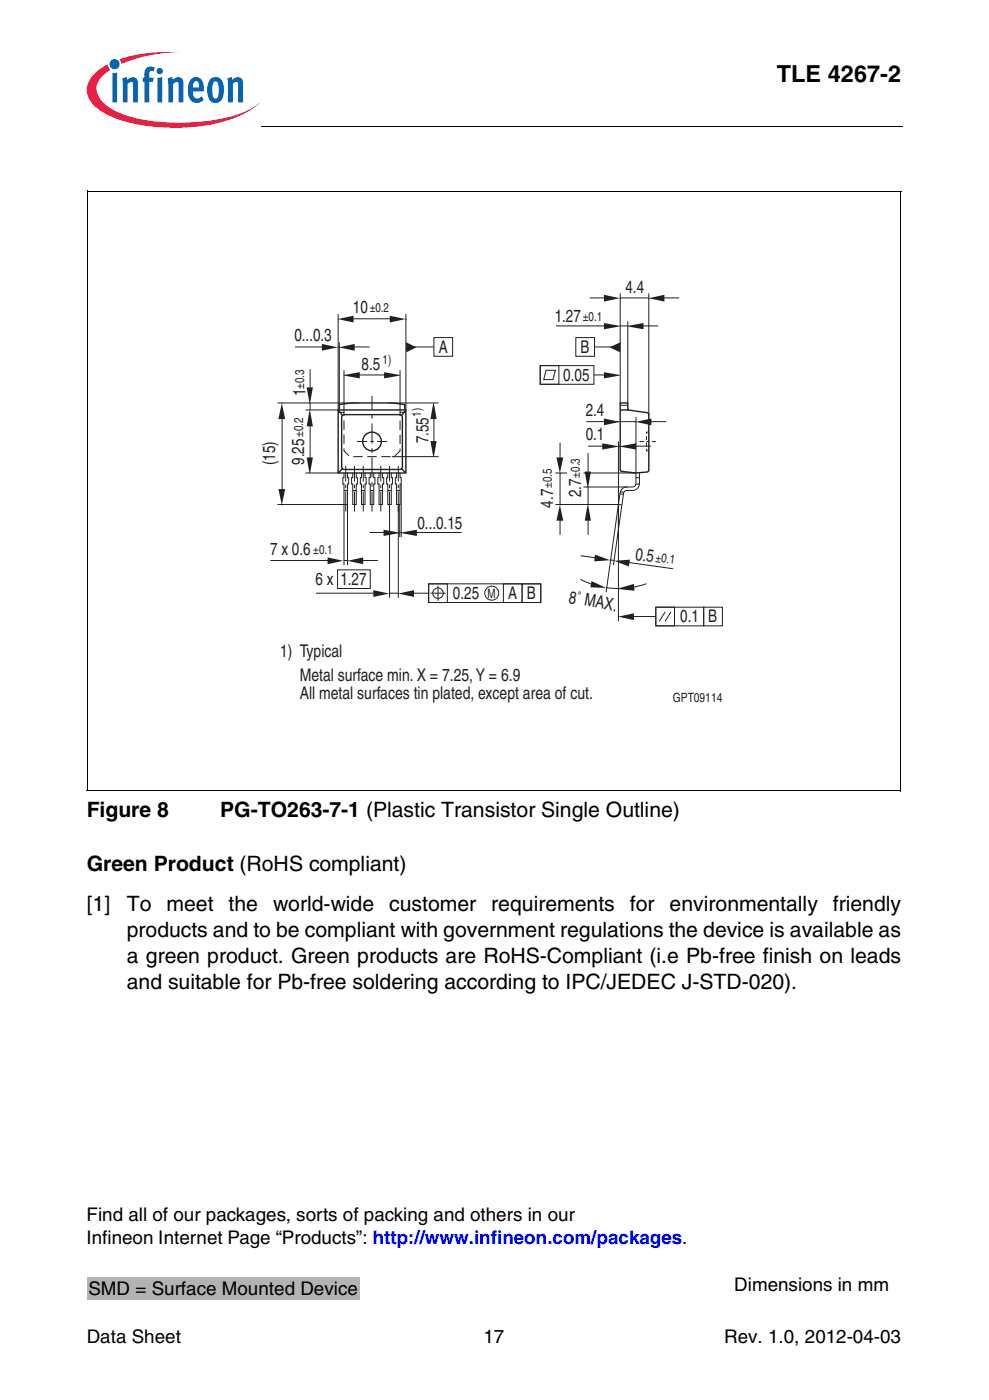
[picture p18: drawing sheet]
<svg xmlns="http://www.w3.org/2000/svg" width="148mm" height="210mm" viewBox="0 0 148 210" stroke-linecap="round" stroke-linejoin="round" font-family="sans-serif">
<defs><g id="words">
<text font-size="3.5" x="116.4" y="12.2">TLE 4267-2</text>
<g font-size="3.2">
<text x="13" y="122.5">Figure 8</text>
<text x="33" y="122.5">PG-TO263-7-1 (Plastic Transistor Single Outline)</text>
<text x="13" y="130.6">Green Product (RoHS compliant)</text>
<text x="13" y="136.6">[1]</text>
<text x="19" y="136.6">To</text>
<text x="25" y="136.6">meet</text>
<text x="34.2" y="136.6">the</text>
<text x="40.9" y="136.6">world-wide</text>
<text x="58.3" y="136.6">customer</text>
<text x="73.6" y="136.6">requirements</text>
<text x="94.4" y="136.6">for</text>
<text x="100.3" y="136.6">environmentally</text>
<text x="124.8" y="136.6">friendly</text>
<text x="19" y="140.5">products and to be compliant with government regulations the device is available as</text>
<text x="19" y="144.4">a green product. Green products are RoHS-Compliant (i.e Pb-free finish on leads</text>
<text x="19" y="148.2">and suitable for Pb-free soldering according to IPC/JEDEC J-STD-020).</text>
</g>
<g font-size="2.8">
<text x="13" y="183">Find all of our packages, sorts of packing and others in our</text>
<text x="13" y="186.6">Infineon Internet Page “Products”: http://www.infineon.com/packages.</text>
<text x="13.3" y="194.2">SMD = Surface Mounted Device</text>
<text x="110" y="193.6">Dimensions in mm</text>
<text x="13" y="201.3">Data Sheet</text>
<text x="72.4" y="201.3">17</text>
<text x="108.5" y="201.3">Rev. 1.0, 2012-04-03</text>
</g>
<g font-size="2.6" fill="#231f20">
<text x="52.9" y="46.9">10</text>
<text x="93.7" y="44">4.4</text>
<text x="44.1" y="51.1">0...0.3</text>
<text x="65.7" y="52.9">A</text>
<text x="83.1" y="48.3">1.27</text>
<text x="87" y="52.9">B</text>
<text x="45.8" y="59.4" transform="rotate(-90 45.8 59.4)">1</text>
<text x="54.2" y="55.5">8.5</text>
<text x="84.4" y="57.1">0.05</text>
<text x="87.8" y="62.3">2.4</text>
<text x="41.2" y="69.7" transform="rotate(-90 41.2 69.7)">(15)</text>
<text x="45.6" y="69.7" transform="rotate(-90 45.6 69.7)">9.25</text>
<text x="64.2" y="66.5" transform="rotate(-90 64.2 66.5)">7.55</text>
<text x="87.8" y="66">0.1</text>
<text x="82.9" y="76.1" transform="rotate(-90 82.9 76.1)">4.7</text>
<text x="87.1" y="74.5" transform="rotate(-90 87.1 74.5)">2.7</text>
<text x="40.5" y="83.2">7 x 0.6</text>
<text x="62.5" y="79.3">0...0.15</text>
<text x="95.1" y="83.9" transform="rotate(8 95.1 83.9)">0.5</text>
<text x="47.3" y="87.7">6 x</text>
<text x="51" y="87.7">1.27</text>
<text x="67.9" y="89.8">0.25</text>
<text x="76.1" y="89.8">A</text>
<text x="78.9" y="89.8">B</text>
<text x="85.1" y="90.4" transform="rotate(10 85.1 90.4)">8˚ MAX.</text>
<text x="101.9" y="93.3">0.1</text>
<text x="106.1" y="93.3">B</text>
<text x="42" y="98.6">1) Typical</text>
<text x="44.9" y="102.1">Metal surface min. X = 7.25, Y = 6.9</text>
<text x="44.9" y="104.8">All metal surfaces tin plated, except area of cut.</text>
</g>
<g font-size="1.9" fill="#231f20">
<text x="55.4" y="46.8">±0.2</text>
<text x="87.3" y="48.2">±0.1</text>
<text x="45.6" y="58.3" transform="rotate(-90 45.6 58.3)">±0.3</text>
<text x="57.3" y="54.6">1)</text>
<text x="45.4" y="65.5" transform="rotate(-90 45.4 65.5)">±0.2</text>
<text x="63.1" y="62.5" transform="rotate(-90 63.1 62.5)">1)</text>
<text x="86.9" y="71.6" transform="rotate(-90 86.9 71.6)">±0.3</text>
<text x="82.7" y="73.2" transform="rotate(-90 82.7 73.2)">±0.5</text>
<text x="46.9" y="83">±0.1</text>
<text x="73.1" y="89.6">M</text>
<text x="98.2" y="84.2" transform="rotate(8 98.2 84.2)">±0.1</text>
<text x="100.8" y="105.3">GPT09114</text>
</g>
</g></defs>
<circle cx="17.2" cy="9.6" r=".76" fill="#0166b3"/>
<g fill="#ed1a40">
<path d="M17.9 8.9l2.4-.7a25.6 25.6 0 0 1 6.5-.4 22.2 22.2 0 0 0-8.2 1.6l-.4 .2z"/>
<path d="M14.3 11l1.8-1.4 .1 .4 .3 .5a4 4 0 0 0-2 2.5 3.3 3.3 0 0 0 1.7 3 15.2 15.2 0 0 0 7.1 2.2 29.4 29.4 0 0 0 13.3-1.4l1.6-.9 .6-.5a12.9 12.9 0 0 1-6.4 3.1 29.2 29.2 0 0 1-15-.7 7.9 7.9 0 0 1-4-2.9 3.1 3.1 0 0 1 .9-3.9z"/>
</g>
<g fill="#0166b3">
<path d="M16.8 11l.7-.1v4.5h-.7z"/>
<path d="M18.3 11.7l.7-.1 .1 .4a.85 .85 0 0 1 1-.4 .85 .85 0 0 1 .6 .9v2.9h-.7l-.1-2.9a.29 .29 0 0 0-.4-.2l-.4 .3v2.8h-.7z"/>
<path d="M22 10.2l.3-.2 .7 .1 .2 .1-.2 .5a.35 .35 0 0 0-.6 .1v.9h.6l-.1 .6h-.5v3.1h-.8v-3.1h-.2v-.6h.2v-.5a1.24 1.24 0 0 1 .4-1z"/>
<path d="M25.1 11.7l.7-.1 .1 .4a.85 .85 0 0 1 1-.4 .85 .85 0 0 1 .6 .9v2.9h-.7l-.1-2.9a.29 .29 0 0 0-.4-.2l-.4 .3v2.8h-.7z"/>
<path d="M34.1 11.7l.6-.1 .1 .4a.85 .85 0 0 1 1-.4 .85 .85 0 0 1 .6 .9v2.9h-.7v-2.9a.29 .29 0 0 0-.5-.2l-.3 .3v2.8h-.7z"/>
<path d="M23.5 10.7a.47 .47 0 0 1 .9 0 .47 .47 0 0 1-.9 0zM23.6 11.7l.7-.1v3.8h-.7z"/>
<path d="M28.7 11.8a1.09 1.09 0 0 1 1.1-.2 1.09 1.09 0 0 1 .7 1l.1 1.1h-1.7a.75 .75 0 0 0 .2 .8 .75 .75 0 0 0 .9 .1l.2-.2 .3 .5a1.3 1.3 0 0 1-1.5 .5 1.3 1.3 0 0 1-.8-1.3v-1.1a1.89 1.89 0 0 1 .5-1.2zM29.2 12.2l-.2 .2-.1 .7h.9v-.5a.42 .42 0 0 0-.6-.4z"/>
<path d="M31.5 11.8a1.12 1.12 0 0 1 1.9 .6 3 3 0 0 1-.4 2.7 1.13 1.13 0 0 1-1.1 .3 1.13 1.13 0 0 1-.8-1v-.5a2.83 2.83 0 0 1 .4-2.1zM32 12.3l-.1 .4-.1 1.1a.89 .89 0 0 0 .5 1 1.08 1.08 0 0 0 .5-1.3v-.3a.83 .83 0 0 0-.5-1z"/>
</g>
<path d="M13 20.4h32.8v3.4h-32.8z" fill="#fff"/>
<path d="M39.1 18.8v.2z" fill="#000"/>
<path d="M39.1 18.9h96.1" fill="none" stroke="#000" stroke-width=".15"/>
<path d="M65 50.6h2.8v2.8h-2.8z" fill="none" stroke="#231f20" stroke-width=".15"/>
<path d="M60.8 51.3l1.6 .8-1.6 .7z" fill="#231f20"/>
<g fill="none" stroke="#231f20" stroke-width=".15">
<path d="M50.7 47.1v14.4M50.8 51.3v9.5M60.8 47.1v14.4M61.8 52h3.2M54.2 73.5h.5M92.9 74l.5 .1M92.9 60.8h1.2M92.9 73.7l.5 .2M95.3 71.6h.5M95.3 72.6h.5M95.8 70.9v1.6a1.05 1.05 0 0 1-1 1h-.9l-.4 .2-.3 2-.5-.1 .2-1.7a1.02 1.02 0 0 1 1-.9h.9l.4-.2 .1-1.9M64.2 87.5h2.8v2.8h-2.8z"/>
<path d="M64.2 87.5h16.8v2.8h-16.8zM64.5 88.9h2.3M65.6 87.8v2.3M75.4 87.5h2.8v2.8h-2.8zM78.2 87.5h2.8v2.8h-2.8zM98.2 91h7.2v2.8h-7.2zM98.2 91h2.8v2.8h-2.8z"/>
<circle cx="65.6" cy="88.9" r=".79"/>
<circle cx="73.7" cy="88.9" r="1.05"/>
</g>
<g fill="none" stroke="#231f20" stroke-width=".21">
<path d="M50.7 61.5l.6 .8M50.7 61.5h10.1v9.4h-10.1zM50.8 61.5v-.8l2.1-.3h5.6l1.3 .1 .8 .2v.8M51.2 62.4l.4-.2h8.5l.2 .4-.1 7.6-.3 .2-8.5-.1-.2-.3zM51.3 70.3l-.6 .6M60.2 70.3l.6 .6M60.8 61.5l-.6 .8M92.9 61.5h1.2M92.9 60.4h1.2v1.1l3 .5 .1 8.5-.1 .2a8.9 8.9 0 0 1-4.1-.1l-.1-.2z"/>
<circle cx="55.7" cy="66.2" r="1.4"/>
</g>
<path d="M54.4 76.7v-6.8" fill="none" stroke="#231f20" stroke-width=".15" stroke-dasharray="3 .5 .5 .5" stroke-linecap="butt"/>
<path d="M97.2 64.8h-.3v2.8h.3" fill="none" stroke="#231f20" stroke-width=".15" stroke-dasharray=".6 .3" stroke-linecap="butt"/>
<path d="M53.5 66.2h4.5" fill="none" stroke="#231f20" stroke-width=".15" stroke-dasharray="1.6 .5 .5 .5" stroke-linecap="butt"/>
<path d="M95.8 66.2h2.4" fill="none" stroke="#231f20" stroke-width=".15" stroke-dasharray=".7 .4 .4 .4" stroke-linecap="butt"/>
<path d="M50.8 52.1l2.3-.5v1z" fill="#231f20"/>
<path d="M52.8 47.8h5.9" fill="none" stroke="#231f20" stroke-width=".15"/>
<g fill="#231f20">
<path d="M50.6 47.8l2.4-.5v1z"/>
<path d="M58.4 47.3l2.4 .5-2.4 .5z"/>
</g>
<path d="M51.5 55.5v6.3M59.9 55.5v6.3" fill="none" stroke="#231f20" stroke-width=".15"/>
<g fill="#231f20">
<path d="M59.9 56.2v.1z"/>
<path d="M57.5 55.8l2.4 .4v.1l-2.4 .4z"/>
</g>
<path d="M52.9 56.2h5.8" fill="none" stroke="#231f20" stroke-width=".15"/>
<g fill="#231f20">
<path d="M51.5 56.2v.1z"/>
<path d="M51.5 56.2l2.4-.4v.9l-2.4-.4z"/>
</g>
<path d="M58.2 60.4h7.5M58.7 68.5h7M65 62.5v3.9" fill="none" stroke="#231f20" stroke-width=".15"/>
<g fill="#231f20">
<path d="M64.9 60.5h.1z"/>
<path d="M64.9 60.5h.1l.4 2.3h-.9z"/>
<path d="M64.9 68.5h.1z"/>
<path d="M64.5 66.1h.9l-.4 2.4h-.1z"/>
</g>
<path d="M41.6 60.4h12.2M41.6 75.6h10.1M45.8 61.5h4.9M45.8 70.9h5M46.5 63.6v5.2" fill="none" stroke="#231f20" stroke-width=".15"/>
<g fill="#231f20">
<path d="M46.5 61.5l-.1 .1z"/>
<path d="M46.4 61.6h.1l.4 2.3h-1z"/>
<path d="M46.4 71h.1z"/>
<path d="M45.9 68.6h1l-.4 2.4h-.1z"/>
</g>
<path d="M46.5 55.3v3.5" fill="none" stroke="#231f20" stroke-width=".15"/>
<g fill="#231f20">
<path d="M46.4 60.5h.1z"/>
<path d="M45.9 58.1h1l-.4 2.4h-.1z"/>
</g>
<path d="M46.5 60.4v1.1" fill="none" stroke="#231f20" stroke-width=".15"/>
<path d="M42.2 60.5l.5 2.3h-1z" fill="#231f20"/>
<path d="M42.3 62.5v11" fill="none" stroke="#231f20" stroke-width=".15"/>
<path d="M41.7 73.3h1l-.5 2.4z" fill="#231f20"/>
<path d="M59.9 75.7v4.8M62.3 79.8h6.9" fill="none" stroke="#231f20" stroke-width=".15"/>
<g fill="#231f20">
<path d="M59.7 79.8h.4v.1z"/>
<path d="M60.1 79.8l2.4-.4v1l-2.4-.5z"/>
</g>
<path d="M55.3 79.8h2.5" fill="none" stroke="#231f20" stroke-width=".15"/>
<g fill="#231f20">
<path d="M59.8 79.8v.1z"/>
<path d="M57.5 79.4l2.3 .4v.1l-2.3 .5z"/>
<path d="M52 84.1l2.4-.5v1z"/>
</g>
<path d="M40.5 84h8.9" fill="none" stroke="#231f20" stroke-width=".15"/>
<g fill="#231f20">
<path d="M51.4 84.1h.1z"/>
<path d="M49.1 83.6l2.3 .5-2.3 .5z"/>
</g>
<path d="M47.3 88.9h9" fill="none" stroke="#231f20" stroke-width=".15"/>
<path d="M55.9 88.5l2.4 .5-2.4 .5z" fill="#231f20"/>
<path d="M61.8 88.9h2.4" fill="none" stroke="#231f20" stroke-width=".15"/>
<path d="M59.7 89l2.3-.5v1z" fill="#231f20"/>
<path d="M83.3 48.9h8.2M92.9 44v16.4M94.1 48.2v12.2" fill="none" stroke="#231f20" stroke-width=".15"/>
<path d="M90.5 48.4l2.4 .5-2.4 .5z" fill="#231f20"/>
<path d="M96.2 48.9h2.4" fill="none" stroke="#231f20" stroke-width=".15"/>
<path d="M94 48.9l2.4-.5v1l-2.4-.5z" fill="#231f20"/>
<path d="M92.9 48.9h1.2M97.2 44v18.3M99.3 44.7h2.4" fill="none" stroke="#231f20" stroke-width=".15"/>
<path d="M97.2 44.7l2.3-.5v1z" fill="#231f20"/>
<path d="M88.4 44.7h2.4" fill="none" stroke="#231f20" stroke-width=".15"/>
<path d="M90.5 44.2l2.4 .5-2.4 .5z" fill="#231f20"/>
<path d="M86.3 50.6h2.8v2.8h-2.8zM89.1 52h2.9M92.9 44.7h4.3" fill="none" stroke="#231f20" stroke-width=".15"/>
<path d="M91.3 52.1l1.6-.8v1.5z" fill="#231f20"/>
<path d="M83.2 75.6h9.5M87.4 73h6.7" fill="none" stroke="#231f20" stroke-width=".15"/>
<g fill="#231f20">
<path d="M88 73.1h.1z"/>
<path d="M87.6 70.7h.9l-.4 2.4h-.1z"/>
</g>
<path d="M83.9 66.4v2.4" fill="none" stroke="#231f20" stroke-width=".15"/>
<path d="M83.4 68.6h1l-.5 2.4z" fill="#231f20"/>
<path d="M83.9 77.7v2.5" fill="none" stroke="#231f20" stroke-width=".15"/>
<path d="M83.9 75.7l.5 2.4h-1z" fill="#231f20"/>
<path d="M83.9 70.9v4.7M88.1 73v2.6M92.7 66.2v26.9M93.2 75.8l-1.3 8.9M91.5 84h.5" fill="none" stroke="#231f20" stroke-width=".15"/>
<g fill="#231f20">
<path d="M91.9 84.1h.1z"/>
<path d="M92 84.1l2.4-.2-.2 1z"/>
</g>
<path d="M87 83.3l2.4 .4" fill="none" stroke="#231f20" stroke-width=".15"/>
<path d="M89.1 83.1l2.3 .9-2.4 .2z" fill="#231f20"/>
<path d="M88.1 67.9v3M92.7 75.6l-1.9 13.2" fill="none" stroke="#231f20" stroke-width=".15"/>
<g fill="#231f20">
<path d="M88 75.7h.1z"/>
<path d="M88 75.7h.1l.4 2.4h-.9z"/>
<path d="M92.6 88.2v.1z"/>
<path d="M92.6 88.2l2.4-.6 .1 1-2.5-.3z"/>
<path d="M88.6 87.1l2.2 1h-2.4z"/>
</g>
<path d="M80.9 54.8h8.1v2.8h-8.1zM80.9 54.8h2.8v2.8h-2.8zM81.8 55.5h1.4l-.3 1.4h-1.4zM83.2 70.9h1.8M87.4 70.9h7.9M88.1 77.7v2.5M86.9 86.9l2.2 .8M90.9 88.1l1.8 .1M96.8 87.5l-2.4 .6" fill="none" stroke="#231f20" stroke-width=".15"/>
<g fill="#231f20">
<path d="M92.6 66.9v.1z"/>
<path d="M90.2 66.5l2.4 .4v.1l-2.4 .4z"/>
</g>
<path d="M88.1 66.9h2.5M92.7 66.9h.2M54.2 84h2.4M94.1 84.3l6.7 1" fill="none" stroke="#231f20" stroke-width=".15"/>
<path d="M92.6 92.5l2.4-.5v1z" fill="#231f20"/>
<path d="M95.3 62.5v8.4M94.8 92.4h3.4" fill="none" stroke="#231f20" stroke-width=".15"/>
<path d="M90.5 62.7l2.4 .6-2.4 .5z" fill="#231f20"/>
<path d="M87.8 63.2h7.5" fill="none" stroke="#231f20" stroke-width=".15"/>
<path d="M95.2 63.3l2.4-.6v1.1z" fill="#231f20"/>
<g fill="none" stroke="#231f20" stroke-width=".15">
<path d="M44.2 52h4.4M51.5 75.6v9.1M51.5 70.9v.7h-.1v1h.1v3h.6v-3h.1v-1h-.1v-.7M51.5 73.5h.6M52.1 75.6v9.1M52.8 70.9v.7h-.1v1h.1v3h.6v-3h.1v-1h-.1v-.7M52.8 73.5h.6M54.2 70.9v.7h-.2v1h.2v3h.5v-3h.2v-1h-.2v-.7M55.5 70.9v.7h-.2v1h.2v3h.5v-3h.2v-1h-.2v-.7M56.8 73.5h.5M56.8 70.9v.7h-.2v1h.2v3h.5v-3h.2v-1h-.2v-.7M58.1 70.9v.7h-.2v1h.2v3h.5v-3h.2v-1h-.2v-.7"/>
<path d="M58.1 73.5h.5M58.4 75.6v14M59.4 70.9v.7h-.2v1h.2v3h.5v-3h.2v-1h-.2v-.7M59.4 73.5h.5M59.7 75.6v14M59.8 79.8h.3M60.1 72.7v7.8M97.4 63.2h2.4M50.6 85.4h4.9v2.8h-4.9zM58.4 88.9h1.3"/>
</g>
<path d="M51.8 76.7v-6.8M53.1 76.7v-6.8M57 76.7v-6.8M58.4 76.7v-6.8M59.7 76.7v-6.8" fill="none" stroke="#231f20" stroke-width=".15" stroke-dasharray="3 .5 .5 .5" stroke-linecap="butt"/>
<path d="M55.7 76.7v-17.3" fill="none" stroke="#231f20" stroke-width=".15" stroke-dasharray="3 .7 .7 .7" stroke-linecap="butt"/>
<path d="M48.2 51.6l2.4 .5-2.4 .5z" fill="#231f20"/>
<path d="M50.7 52h.1M52.9 52h2.5" fill="none" stroke="#231f20" stroke-width=".15"/>
<path d="M55.5 73.5h.5M95.1 66.9h2.4M99.6 91.7l-.8 1.4M100.5 91.7l-.9 1.4M105.4 91h2.8v2.8h-2.8z" fill="none" stroke="#231f20" stroke-width=".15"/>
<g fill="#231f20">
<path d="M92.9 66.9v.1z"/>
<path d="M92.9 66.9l2.4-.4v.9l-2.4-.4z"/>
<path d="M92.9 56.2v.1z"/>
<path d="M90.5 55.8l2.4 .4v.1l-2.4 .4z"/>
</g>
<path d="M89 56.2h1.8M51.5 84h.6" fill="none" stroke="#231f20" stroke-width=".15"/>
<path d="M50.7 61.8h.8v5.8l.9 .9h6.7l.8-.9v-5.8h.9" fill="none" stroke="#231f20" stroke-width=".15" stroke-dasharray="1.4 .7" stroke-linecap="butt"/>
<path d="M13 28.7h122M13 28.6v90M135 28.6v90M13 118.6h122" fill="none" stroke="#000" stroke-width=".15"/>
<path d="M108.9 191.7h26.1v3.2h-26.1z" fill="#fff"/>
<path d="M13 191.4h40.9v3.5h-40.9z" fill="#b3b3b3"/>
<path d="M13 181.2h90v10.2h-90z" fill="#fff"/>
<use href="#words"/>
</svg>
